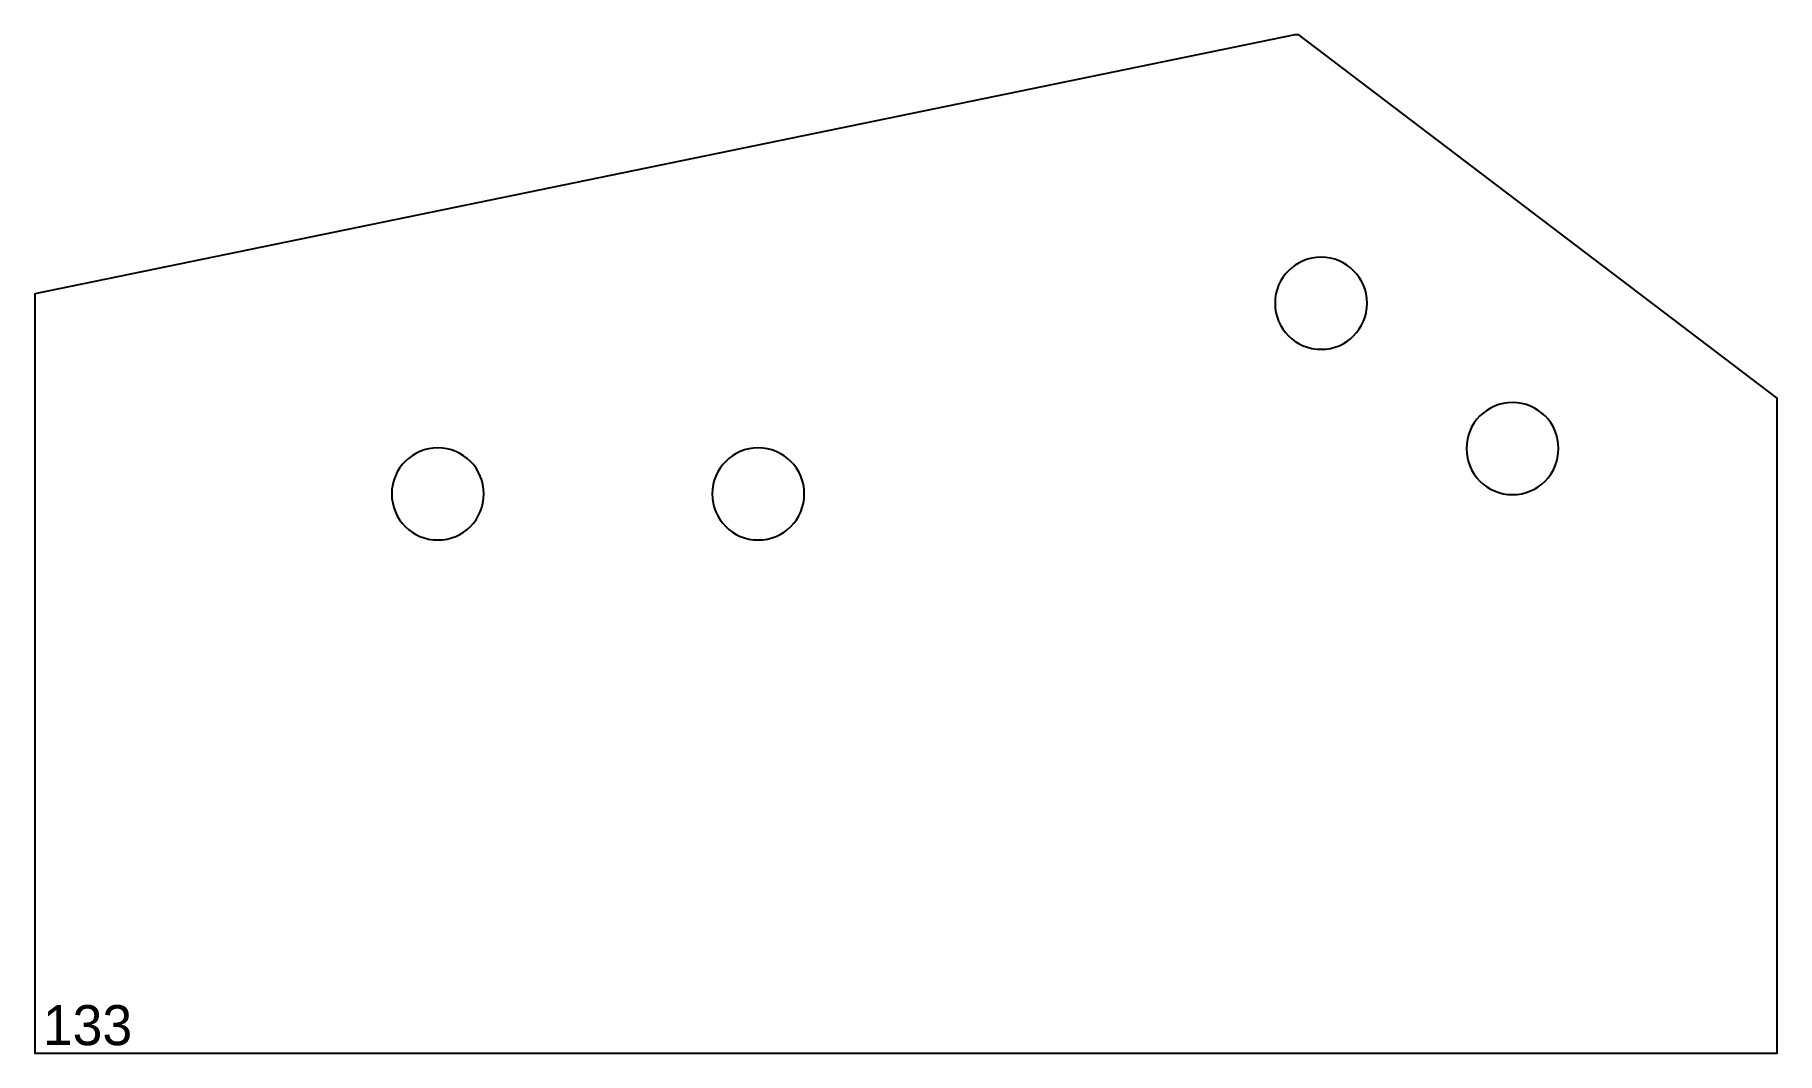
# Model space of a CAD drawing. Header units: millimetres. Extents: x 0 to 435, y 0 to 254.
import ezdxf

# ---------------------------------------------------------------- set-up
doc = ezdxf.new("R2010")
doc.units = ezdxf.units.MM
doc.header["$MEASUREMENT"] = 0
for name, color, linetype in [('ВнешнийКонтур', 7, 'Continuous'), ('Нумерация', 7, 'Continuous'), ('Отверстие', 7, 'Continuous')]:
    doc.layers.add(name, color=color, linetype=linetype)

msp = doc.modelspace()

# ---------------------------------------------------------------- linework, layer by layer
at = {"layer": 'ВнешнийКонтур', "color": 0, "linetype": 'Continuous'}
msp.add_lwpolyline([(315.52, 254.31), (314.52, 254.31), (0, 189.66), (0, 0), (434.97, 0), (434.97, 163.59)], close=True, dxfattribs=at)
at = {"layer": 'Отверстие', "color": 0, "linetype": 'Continuous'}
for points in [[(332.61, 187.28, 1), (309.61, 187.28, 1), (332.61, 187.28)], [(380.4, 150.99, 1), (357.4, 150.99, 1), (380.4, 150.99)], [(112.1, 139.66, 1), (89.1, 139.66, 1), (112.1, 139.66)], [(192.1, 139.66, 1), (169.1, 139.66, 1), (192.1, 139.66)]]:
    msp.add_lwpolyline(points, format="xyb", dxfattribs=at)

# ---------------------------------------------------------------- texts
at = {"layer": 'Нумерация', "color": 0, "linetype": 'Continuous'}
msp.add_text('133', height=10, dxfattribs=at).set_placement((2, 2))

doc.saveas('drawing.dxf')
